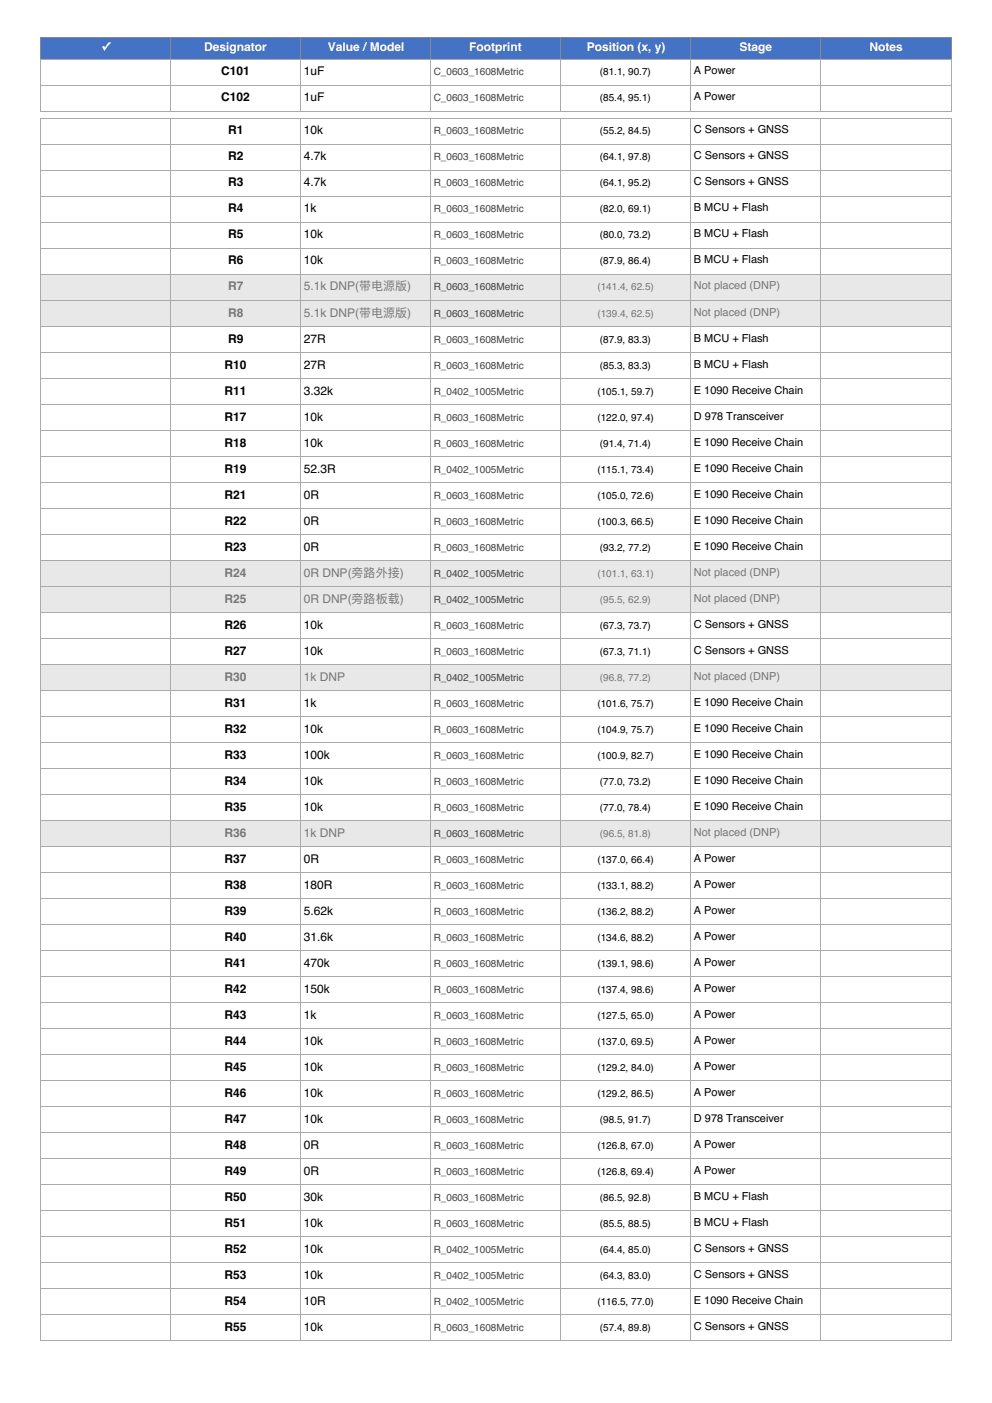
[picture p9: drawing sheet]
<svg xmlns="http://www.w3.org/2000/svg" width="210mm" height="297mm" viewBox="0 0 210 297" stroke-linecap="round" stroke-linejoin="round" font-family="sans-serif">
<defs><g id="words">
<g font-size="2.5" fill="#fff">
<text x="21.4" y="10.9">✓</text>
<text x="43.2" y="10.9">Designator</text>
<text x="69.3" y="10.9">Value /Model</text>
<text x="99.3" y="10.9">Footprint</text>
<text x="124.2" y="10.9">Position (x, y)</text>
<text x="156.5" y="10.9">Stage</text>
<text x="184" y="10.9">Notes</text>
</g>
<g font-size="2.5">
<text x="46.8" y="16">C101</text>
<text x="64.3" y="16">1uF</text>
<text x="46.8" y="21.5">C102</text>
<text x="64.3" y="21.5">1uF</text>
<text x="48.3" y="28.5">R1</text>
<text x="64.3" y="28.5">10k</text>
<text x="48.3" y="34">R2</text>
<text x="64.3" y="34">4.7k</text>
<text x="48.3" y="39.5">R3</text>
<text x="64.3" y="39.5">4.7k</text>
<text x="48.3" y="45">R4</text>
<text x="64.3" y="45">1k</text>
<text x="48.3" y="50.5">R5</text>
<text x="64.3" y="50.5">10k</text>
<text x="48.3" y="56">R6</text>
<text x="64.3" y="56">10k</text>
<text x="48.3" y="72.5">R9</text>
<text x="64.3" y="72.5">27R</text>
<text x="47.5" y="78">R10</text>
<text x="47.5" y="83.5">R11</text>
<text x="64.3" y="78">27R</text>
<text x="64.3" y="83.5">3.32k</text>
<text x="47.5" y="89">R17</text>
<text x="64.3" y="89">10k</text>
<text x="47.5" y="94.5">R18</text>
<text x="64.3" y="94.5">10k</text>
<text x="47.5" y="100">R19</text>
<text x="64.3" y="100">52.3R</text>
<text x="47.5" y="105.5">R21</text>
<text x="64.3" y="105.5">0R</text>
<text x="47.5" y="111">R22</text>
<text x="64.3" y="111">0R</text>
<text x="47.5" y="116.6">R23</text>
<text x="64.3" y="116.6">0R</text>
<text x="47.5" y="133.1">R26</text>
<text x="64.3" y="133.1">10k</text>
<text x="47.5" y="138.6">R27</text>
<text x="64.3" y="138.6">10k</text>
<text x="47.5" y="149.6">R31</text>
<text x="64.3" y="149.6">1k</text>
<text x="47.5" y="155.1">R32</text>
<text x="64.3" y="155.1">10k</text>
<text x="47.5" y="160.6">R33</text>
<text x="64.3" y="160.6">100k</text>
<text x="47.5" y="166.1">R34</text>
<text x="64.3" y="166.1">10k</text>
<text x="47.5" y="171.6">R35</text>
<text x="64.3" y="171.6">10k</text>
<text x="47.5" y="182.6">R37</text>
<text x="64.3" y="182.6">0R</text>
<text x="47.5" y="188.1">R38</text>
<text x="64.3" y="188.1">180R</text>
<text x="47.5" y="193.6">R39</text>
<text x="64.3" y="193.6">5.62k</text>
<text x="47.5" y="199.1">R40</text>
<text x="64.3" y="199.1">31.6k</text>
<text x="47.5" y="204.6">R41</text>
<text x="64.3" y="204.6">470k</text>
<text x="47.5" y="210.1">R42</text>
<text x="47.5" y="215.6">R43</text>
<text x="64.3" y="210.1">150k</text>
<text x="64.3" y="215.6">1k</text>
<text x="47.5" y="221.1">R44</text>
<text x="64.3" y="221.1">10k</text>
<text x="47.5" y="226.6">R45</text>
<text x="64.3" y="226.6">10k</text>
<text x="47.5" y="232.2">R46</text>
<text x="64.3" y="232.2">10k</text>
<text x="47.5" y="237.7">R47</text>
<text x="64.3" y="237.7">10k</text>
<text x="47.5" y="243.2">R48</text>
<text x="64.3" y="243.2">0R</text>
<text x="47.5" y="248.7">R49</text>
<text x="64.3" y="248.7">0R</text>
<text x="47.5" y="254.2">R50</text>
<text x="64.3" y="254.2">30k</text>
<text x="47.5" y="259.7">R51</text>
<text x="64.3" y="259.7">10k</text>
<text x="47.5" y="265.2">R52</text>
<text x="64.3" y="265.2">10k</text>
<text x="47.5" y="270.7">R53</text>
<text x="64.3" y="270.7">10k</text>
<text x="47.5" y="276.2">R54</text>
<text x="47.5" y="281.7">R55</text>
<text x="64.3" y="276.2">10R</text>
<text x="64.3" y="281.7">10k</text>
</g>
<g font-size="2.5" fill="#777">
<text x="48.3" y="61.5">R7</text>
<text x="64.3" y="61.5">5.1k DNP(带电源版)</text>
<text x="48.3" y="67">R8</text>
<text x="64.3" y="67">5.1k DNP(带电源版)</text>
<text x="47.5" y="122.1">R24</text>
<text x="64.3" y="122.1">0R DNP(旁路外接)</text>
<text x="47.5" y="127.6">R25</text>
<text x="64.3" y="127.6">0R DNP(旁路板载)</text>
<text x="47.5" y="144.1">R30</text>
<text x="64.3" y="144.1">1k DNP</text>
<text x="47.5" y="177.1">R36</text>
<text x="64.3" y="177.1">1k DNP</text>
</g>
<g font-size="2.3">
<text x="146.8" y="15.8">A Power</text>
<text x="146.8" y="21.3">A Power</text>
<text x="146.8" y="28.3">C Sensors + GNSS</text>
<text x="146.8" y="33.8">C Sensors + GNSS</text>
<text x="146.8" y="39.3">C Sensors + GNSS</text>
<text x="146.8" y="44.8">B MCU + Flash</text>
<text x="146.8" y="50.3">B MCU + Flash</text>
<text x="146.8" y="55.8">B MCU + Flash</text>
<text x="146.8" y="72.3">B MCU + Flash</text>
<text x="146.8" y="77.8">B MCU + Flash</text>
<text x="146.8" y="83.3">E 1090 Receive Chain</text>
<text x="146.8" y="88.8">D 978 Transceiver</text>
<text x="146.8" y="94.3">E 1090 Receive Chain</text>
<text x="146.8" y="99.8">E 1090 Receive Chain</text>
<text x="146.8" y="105.3">E 1090 Receive Chain</text>
<text x="146.8" y="110.8">E 1090 Receive Chain</text>
<text x="146.8" y="116.3">E 1090 Receive Chain</text>
<text x="146.8" y="132.9">C Sensors + GNSS</text>
<text x="146.8" y="138.4">C Sensors + GNSS</text>
<text x="146.8" y="149.4">E 1090 Receive Chain</text>
<text x="146.8" y="154.9">E 1090 Receive Chain</text>
<text x="146.8" y="160.4">E 1090 Receive Chain</text>
<text x="146.8" y="165.9">E 1090 Receive Chain</text>
<text x="146.8" y="171.4">E 1090 Receive Chain</text>
<text x="146.8" y="182.4">A Power</text>
<text x="146.8" y="187.9">A Power</text>
<text x="146.8" y="193.4">A Power</text>
<text x="146.8" y="198.9">A Power</text>
<text x="146.8" y="204.4">A Power</text>
<text x="146.8" y="209.9">A Power</text>
<text x="146.8" y="215.4">A Power</text>
<text x="146.8" y="220.9">A Power</text>
<text x="146.8" y="226.4">A Power</text>
<text x="146.8" y="231.9">A Power</text>
<text x="146.8" y="237.4">D 978 Transceiver</text>
<text x="146.8" y="243">A Power</text>
<text x="146.8" y="248.5">A Power</text>
<text x="146.8" y="254">B MCU + Flash</text>
<text x="146.8" y="259.5">B MCU + Flash</text>
<text x="146.8" y="265">C Sensors + GNSS</text>
<text x="146.8" y="270.5">C Sensors + GNSS</text>
<text x="146.8" y="276">E 1090 Receive Chain</text>
<text x="146.8" y="281.5">C Sensors + GNSS</text>
</g>
<g font-size="2.3" fill="#777">
<text x="146.8" y="61.3">Not placed (DNP)</text>
<text x="146.8" y="66.8">Not placed (DNP)</text>
<text x="146.8" y="121.8">Not placed (DNP)</text>
<text x="146.8" y="127.3">Not placed (DNP)</text>
<text x="146.8" y="143.9">Not placed (DNP)</text>
<text x="146.8" y="176.9">Not placed (DNP)</text>
</g>
<g font-size="2.1" fill="#444">
<text x="91.8" y="16">C_0603_1608Metric</text>
<text x="91.8" y="21.5">C_0603_1608Metric</text>
<text x="91.8" y="28.5">R_0603_1608Metric</text>
<text x="91.8" y="34">R_0603_1608Metric</text>
<text x="91.8" y="39.5">R_0603_1608Metric</text>
<text x="91.8" y="45">R_0603_1608Metric</text>
<text x="91.8" y="50.5">R_0603_1608Metric</text>
<text x="91.8" y="56">R_0603_1608Metric</text>
<text x="91.8" y="61.5">R_0603_1608Metric</text>
<text x="91.8" y="67">R_0603_1608Metric</text>
<text x="91.8" y="72.5">R_0603_1608Metric</text>
<text x="91.8" y="78">R_0603_1608Metric</text>
<text x="91.8" y="83.5">R_0402_1005Metric</text>
<text x="91.8" y="89">R_0603_1608Metric</text>
<text x="91.8" y="94.5">R_0603_1608Metric</text>
<text x="91.8" y="100">R_0402_1005Metric</text>
<text x="91.8" y="105.5">R_0603_1608Metric</text>
<text x="91.8" y="111">R_0603_1608Metric</text>
<text x="91.8" y="116.6">R_0603_1608Metric</text>
<text x="91.8" y="122.1">R_0402_1005Metric</text>
<text x="91.8" y="127.6">R_0402_1005Metric</text>
<text x="91.8" y="133.1">R_0603_1608Metric</text>
<text x="91.8" y="138.6">R_0603_1608Metric</text>
<text x="91.8" y="144.1">R_0402_1005Metric</text>
<text x="91.8" y="149.6">R_0603_1608Metric</text>
<text x="91.8" y="155.1">R_0603_1608Metric</text>
<text x="91.8" y="160.6">R_0603_1608Metric</text>
<text x="91.8" y="166.1">R_0603_1608Metric</text>
<text x="91.8" y="171.6">R_0603_1608Metric</text>
<text x="91.8" y="177.1">R_0603_1608Metric</text>
<text x="91.8" y="182.6">R_0603_1608Metric</text>
<text x="91.8" y="188.1">R_0603_1608Metric</text>
<text x="91.8" y="193.6">R_0603_1608Metric</text>
<text x="91.8" y="199.1">R_0603_1608Metric</text>
<text x="91.8" y="204.6">R_0603_1608Metric</text>
<text x="91.8" y="210.1">R_0603_1608Metric</text>
<text x="91.8" y="215.6">R_0603_1608Metric</text>
<text x="91.8" y="221.1">R_0603_1608Metric</text>
<text x="91.8" y="226.6">R_0603_1608Metric</text>
<text x="91.8" y="232.2">R_0603_1608Metric</text>
<text x="91.8" y="237.7">R_0603_1608Metric</text>
<text x="91.8" y="243.2">R_0603_1608Metric</text>
<text x="91.8" y="248.7">R_0603_1608Metric</text>
<text x="91.8" y="254.2">R_0603_1608Metric</text>
<text x="91.8" y="259.7">R_0603_1608Metric</text>
<text x="91.8" y="265.2">R_0402_1005Metric</text>
<text x="91.8" y="270.7">R_0402_1005Metric</text>
<text x="91.8" y="276.2">R_0402_1005Metric</text>
<text x="91.8" y="281.7">R_0603_1608Metric</text>
</g>
<g font-size="2.1">
<text x="126.9" y="16">(81.1, 90.7)</text>
<text x="126.9" y="21.5">(85.4, 95.1)</text>
<text x="126.9" y="28.5">(55.2, 84.5)</text>
<text x="126.9" y="34">(64.1, 97.8)</text>
<text x="126.9" y="39.5">(64.1, 95.2)</text>
<text x="126.9" y="45">(82.0, 69.1)</text>
<text x="126.9" y="50.5">(80.0, 73.2)</text>
<text x="126.9" y="56">(87.9, 86.4)</text>
<text x="126.9" y="72.5">(87.9, 83.3)</text>
<text x="126.4" y="83.5">(105.1, 59.7)</text>
<text x="126.9" y="78">(85.3, 83.3)</text>
<text x="126.4" y="89">(122.0, 97.4)</text>
<text x="126.9" y="94.5">(91.4, 71.4)</text>
<text x="126.4" y="100">(115.1, 73.4)</text>
<text x="126.4" y="105.5">(105.0, 72.6)</text>
<text x="126.4" y="111">(100.3, 66.5)</text>
<text x="126.9" y="116.6">(93.2, 77.2)</text>
<text x="126.9" y="133.1">(67.3, 73.7)</text>
<text x="126.9" y="138.6">(67.3, 71.1)</text>
<text x="126.4" y="149.6">(101.6, 75.7)</text>
<text x="126.4" y="155.1">(104.9, 75.7)</text>
<text x="126.4" y="160.6">(100.9, 82.7)</text>
<text x="126.9" y="166.1">(77.0, 73.2)</text>
<text x="126.9" y="171.6">(77.0, 78.4)</text>
<text x="126.4" y="182.6">(137.0, 66.4)</text>
<text x="126.4" y="188.1">(133.1, 88.2)</text>
<text x="126.4" y="193.6">(136.2, 88.2)</text>
<text x="126.4" y="199.1">(134.6, 88.2)</text>
<text x="126.4" y="204.6">(139.1, 98.6)</text>
<text x="126.4" y="210.1">(137.4, 98.6)</text>
<text x="126.4" y="215.6">(127.5, 65.0)</text>
<text x="126.4" y="221.1">(137.0, 69.5)</text>
<text x="126.4" y="226.6">(129.2, 84.0)</text>
<text x="126.4" y="232.2">(129.2, 86.5)</text>
<text x="126.9" y="237.7">(98.5, 91.7)</text>
<text x="126.4" y="243.2">(126.8, 67.0)</text>
<text x="126.4" y="248.7">(126.8, 69.4)</text>
<text x="126.9" y="254.2">(86.5, 92.8)</text>
<text x="126.9" y="259.7">(85.5, 88.5)</text>
<text x="126.9" y="265.2">(64.4, 85.0)</text>
<text x="126.9" y="270.7">(64.3, 83.0)</text>
<text x="126.4" y="276.2">(116.5, 77.0)</text>
<text x="126.9" y="281.7">(57.4, 89.8)</text>
</g>
<g font-size="2.1" fill="#777">
<text x="126.4" y="61.5">(141.4, 62.5)</text>
<text x="126.4" y="67">(139.4, 62.5)</text>
<text x="126.4" y="122.1">(101.1, 63.1)</text>
<text x="126.9" y="127.6">(95.5, 62.9)</text>
<text x="126.9" y="144.1">(96.8, 77.2)</text>
<text x="126.9" y="177.1">(96.5, 81.8)</text>
</g>
</g></defs>
<g fill="#e8e8e8">
<path d="M8.6 58.1h27.5v5.5h-27.5z"/>
<path d="M36.1 58.1h27.5v5.5h-27.5z"/>
<path d="M63.6 58.1h27.5v5.5h-27.5z"/>
<path d="M91.1 58.1h27.6v5.5h-27.6z"/>
<path d="M118.7 58.1h27.5v5.5h-27.5z"/>
<path d="M146.2 58.1h27.5v5.5h-27.5z"/>
<path d="M173.7 58.1h27.5v5.5h-27.5z"/>
<path d="M8.6 63.6h27.5v5.5h-27.5z"/>
<path d="M36.1 63.6h27.5v5.5h-27.5z"/>
<path d="M63.6 63.6h27.5v5.5h-27.5z"/>
<path d="M91.1 63.6h27.6v5.5h-27.6z"/>
<path d="M118.7 63.6h27.5v5.5h-27.5z"/>
<path d="M146.2 63.6h27.5v5.5h-27.5z"/>
<path d="M173.7 63.6h27.5v5.5h-27.5z"/>
<path d="M8.6 118.7h27.5v5.5h-27.5z"/>
<path d="M36.1 118.7h27.5v5.5h-27.5z"/>
<path d="M63.6 118.7h27.5v5.5h-27.5z"/>
<path d="M91.1 118.7h27.6v5.5h-27.6z"/>
<path d="M118.7 118.7h27.5v5.5h-27.5z"/>
<path d="M146.2 118.7h27.5v5.5h-27.5z"/>
<path d="M173.7 118.7h27.5v5.5h-27.5z"/>
<path d="M8.6 124.2h27.5v5.5h-27.5z"/>
<path d="M36.1 124.2h27.5v5.5h-27.5z"/>
<path d="M63.6 124.2h27.5v5.5h-27.5z"/>
<path d="M91.1 124.2h27.6v5.5h-27.6z"/>
<path d="M118.7 124.2h27.5v5.5h-27.5z"/>
<path d="M146.2 124.2h27.5v5.5h-27.5z"/>
<path d="M173.7 124.2h27.5v5.5h-27.5z"/>
<path d="M8.6 140.7h27.5v5.5h-27.5z"/>
<path d="M36.1 140.7h27.5v5.5h-27.5z"/>
<path d="M63.6 140.7h27.5v5.5h-27.5z"/>
<path d="M91.1 140.7h27.6v5.5h-27.6z"/>
<path d="M118.7 140.7h27.5v5.5h-27.5z"/>
<path d="M146.2 140.7h27.5v5.5h-27.5z"/>
<path d="M173.7 140.7h27.5v5.5h-27.5z"/>
<path d="M8.6 173.7h27.5v5.5h-27.5z"/>
<path d="M36.1 173.7h27.5v5.5h-27.5z"/>
<path d="M63.6 173.7h27.5v5.5h-27.5z"/>
<path d="M91.1 173.7h27.6v5.5h-27.6z"/>
<path d="M118.7 173.7h27.5v5.5h-27.5z"/>
<path d="M146.2 173.7h27.5v5.5h-27.5z"/>
<path d="M173.7 173.7h27.5v5.5h-27.5z"/>
</g>
<g fill="#4472c4">
<path d="M8.6 7.9h27.5v4.7h-27.5z"/>
<path d="M36.1 7.9h27.5v4.7h-27.5z"/>
<path d="M63.6 7.9h27.5v4.7h-27.5z"/>
<path d="M91.1 7.9h27.6v4.7h-27.6z"/>
<path d="M118.7 7.9h27.5v4.7h-27.5z"/>
<path d="M146.2 7.9h27.5v4.7h-27.5z"/>
<path d="M173.7 7.9h27.5v4.7h-27.5z"/>
</g>
<path d="M8.6 7.9h192.6v4.7h-192.6zM36.1 7.9v4.7M63.6 7.9v4.7M91.1 7.9v4.7M118.7 7.9v4.7M146.2 7.9v4.7M173.7 7.9v4.7" fill="none" stroke="#888" stroke-width=".21"/>
<g fill="none" stroke="#aaa" stroke-width=".21">
<path d="M8.6 12.6h192.6v11h-192.6zM8.6 18.1h192.6M36.1 12.6v11M63.6 12.6v11M91.1 12.6v11M118.7 12.6v11M146.2 12.6v11M173.7 12.6v11M8.6 25.1h192.6v258.7h-192.6zM8.6 30.6h192.6M8.6 36.1h192.6M36.1 25.1v258.7"/>
<path d="M63.6 25.1v258.7M91.1 25.1v258.7M118.7 25.1v258.7M146.2 25.1v258.7M173.7 25.1v258.7M8.6 41.6h192.6M8.6 47.1h192.6M8.6 52.6h192.6M8.6 58.1h192.6M8.6 63.6h192.6M8.6 69.1h192.6M8.6 74.6h192.6"/>
<path d="M8.6 80.1h192.6M8.6 85.6h192.6M8.6 91.1h192.6M8.6 96.6h192.6M8.6 102.2h192.6M8.6 107.7h192.6M8.6 113.2h192.6M8.6 118.7h192.6M8.6 124.2h192.6M8.6 129.7h192.6M8.6 135.2h192.6M8.6 140.7h192.6"/>
<path d="M8.6 146.2h192.6M8.6 151.7h192.6M8.6 157.2h192.6M8.6 162.7h192.6M8.6 168.2h192.6M8.6 173.7h192.6M8.6 179.2h192.6M8.6 184.7h192.6M8.6 190.2h192.6M8.6 195.7h192.6M8.6 201.2h192.6M8.6 206.7h192.6"/>
<path d="M8.6 212.3h192.6M8.6 217.8h192.6M8.6 223.3h192.6M8.6 228.8h192.6M8.6 234.3h192.6M8.6 239.8h192.6M8.6 245.3h192.6M8.6 250.8h192.6M8.6 256.3h192.6M8.6 261.8h192.6M8.6 267.3h192.6M8.6 272.8h192.6"/>
<path d="M8.6 278.3h192.6"/>
</g>
<use href="#words"/>
</svg>
